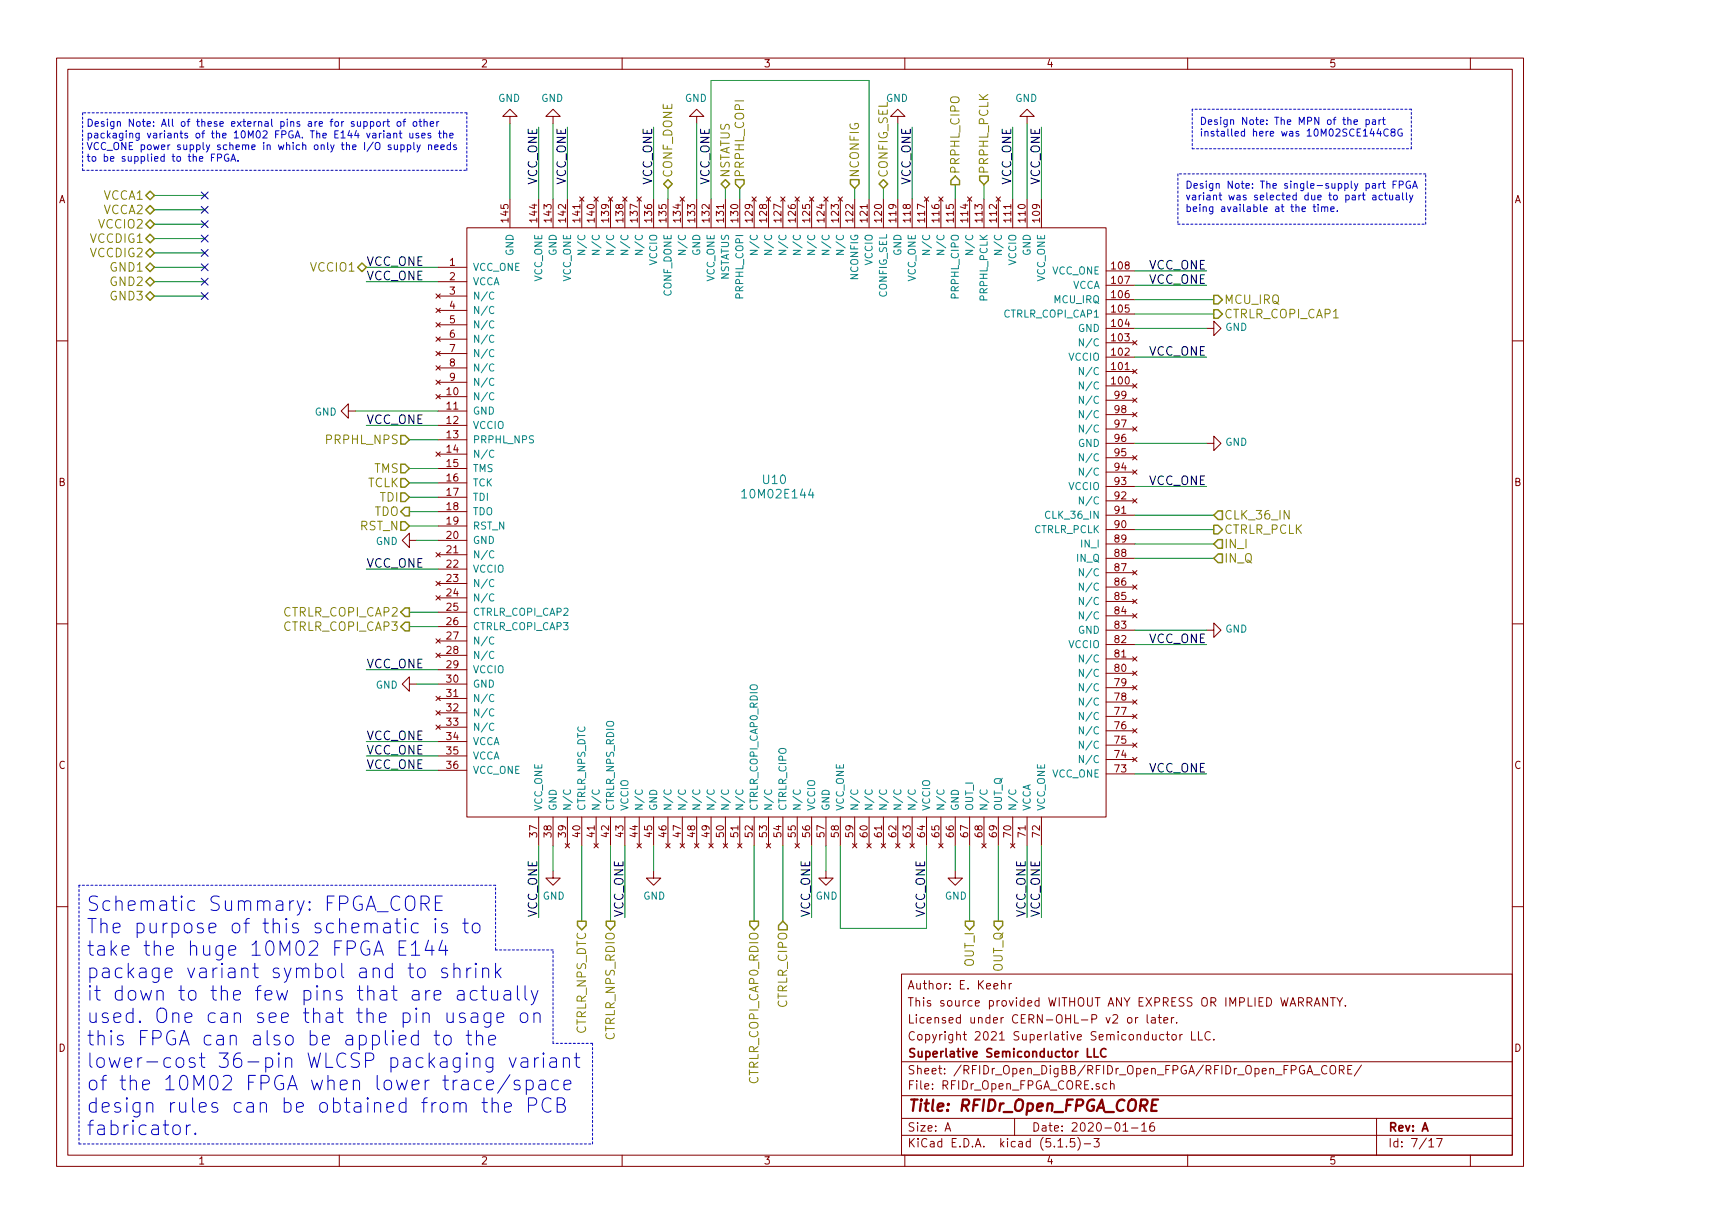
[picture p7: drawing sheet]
<svg xmlns="http://www.w3.org/2000/svg" width="297mm" height="210mm" viewBox="0 0 297 210" stroke-linecap="round" stroke-linejoin="round" font-family="sans-serif">
<defs><g id="words">
<g font-size="3.4" fill="#0000c2">
<text x="14.8" y="156.6">Schematic Summary: FPGA_CORE</text>
<text x="14.8" y="160.5">The purpose of this schematic is to</text>
<text x="14.8" y="164.4">take the huge 10M02 FPGA E144</text>
<text x="14.8" y="168.2">package variant symbol and to shrink</text>
<text x="14.8" y="172.1">it down to the few pins that are actually</text>
<text x="14.8" y="175.9">used. One can see that the pin usage on</text>
<text x="14.8" y="179.8">this FPGA can also be applied to the</text>
<text x="14.8" y="183.6">lower-cost 36-pin WLCSP packaging variant</text>
<text x="14.8" y="187.5">of the 10M02 FPGA when lower trace/space</text>
<text x="14.8" y="191.3">design rules can be obtained from the PCB</text>
<text x="14.8" y="195.2">fabricator.</text>
</g>
<text font-size="2.7" fill="#840000" x="156" y="191.1">Title: RFIDr_Open_FPGA_CORE</text>
<g font-size="2.1" fill="#848400">
<text x="17.8" y="34.3">VCCA1</text>
<text x="115.6" y="30.6" transform="rotate(-90 115.6 30.6)">CONF_DONE</text>
<text x="125.5" y="30.6" transform="rotate(-90 125.5 30.6)">NSTATUS</text>
<text x="128" y="30.6" transform="rotate(-90 128 30.6)">PRPHL_COPI</text>
<text x="147.7" y="30.6" transform="rotate(-90 147.7 30.6)">NCONFIG</text>
<text x="152.7" y="30.6" transform="rotate(-90 152.7 30.6)">CONFIG_SEL</text>
<text x="165" y="30" transform="rotate(-90 165 30)">PRPHL_CIPO</text>
<text x="170" y="30" transform="rotate(-90 170 30)">PRPHL_PCLK</text>
<text x="15.7" y="41.8">VCCDIG1</text>
<text x="17.1" y="39.3">VCCIO2</text>
<text x="17.8" y="36.8">VCCA2</text>
<text x="15.7" y="44.2">VCCDIG2</text>
<text x="19.1" y="46.7">GND1</text>
<text x="53.6" y="46.7">VCCIO1</text>
<text x="19.1" y="51.6">GND3</text>
<text x="19.1" y="49.2">GND2</text>
<text x="210.5" y="52.3">MCU_IRQ</text>
<text x="210.5" y="54.7">CTRLR_COPI_CAP1</text>
<text x="56.3" y="76.3">PRPHL_NPS</text>
<text x="63.2" y="83.8">TCLK</text>
<text x="64.3" y="81.3">TMS</text>
<text x="64.3" y="88.7">TDO</text>
<text x="65.3" y="86.2">TDI</text>
<text x="210.5" y="89.3">CLK_36_IN</text>
<text x="61.9" y="91.2">RST_N</text>
<text x="210.5" y="91.8">CTRLR_PCLK</text>
<text x="210.5" y="94.3">IN_I</text>
<text x="210.5" y="96.7">IN_Q</text>
<text x="48.8" y="106">CTRLR_COPI_CAP2</text>
<text x="48.8" y="108.5">CTRLR_COPI_CAP3</text>
<text x="167.5" y="166.2" transform="rotate(-90 167.5 166.2)">OUT_I</text>
<text x="172.5" y="167.2" transform="rotate(-90 172.5 167.2)">OUT_Q</text>
<text x="135.4" y="173.3" transform="rotate(-90 135.4 173.3)">CTRLR_CIPO</text>
<text x="100.8" y="177.9" transform="rotate(-90 100.8 177.9)">CTRLR_NPS_DTC</text>
<text x="105.7" y="178.8" transform="rotate(-90 105.7 178.8)">CTRLR_NPS_RDIO</text>
<text x="130.5" y="186.3" transform="rotate(-90 130.5 186.3)">CTRLR_COPI_CAP0_RDIO</text>
</g>
<g font-size="2.1">
<text x="92.4" y="31.8" transform="rotate(-90 92.4 31.8)">VCC_ONE</text>
<text x="97.3" y="31.8" transform="rotate(-90 97.3 31.8)">VCC_ONE</text>
<text x="112.2" y="31.8" transform="rotate(-90 112.2 31.8)">VCC_ONE</text>
<text x="122.1" y="31.8" transform="rotate(-90 122.1 31.8)">VCC_ONE</text>
<text x="156.6" y="31.8" transform="rotate(-90 156.6 31.8)">VCC_ONE</text>
<text x="173.9" y="31.8" transform="rotate(-90 173.9 31.8)">VCC_ONE</text>
<text x="178.9" y="31.8" transform="rotate(-90 178.9 31.8)">VCC_ONE</text>
<text x="63" y="45.7">VCC_ONE</text>
<text x="197.6" y="46.3">VCC_ONE</text>
<text x="63" y="48.2">VCC_ONE</text>
<text x="197.6" y="48.8">VCC_ONE</text>
<text x="197.6" y="61.2">VCC_ONE</text>
<text x="63" y="72.9">VCC_ONE</text>
<text x="197.6" y="83.4">VCC_ONE</text>
<text x="63" y="97.6">VCC_ONE</text>
<text x="197.6" y="110.6">VCC_ONE</text>
<text x="63" y="114.9">VCC_ONE</text>
<text x="63" y="129.7">VCC_ONE</text>
<text x="63" y="127.2">VCC_ONE</text>
<text x="63" y="132.2">VCC_ONE</text>
<text x="197.6" y="132.8">VCC_ONE</text>
<text x="92.4" y="157.8" transform="rotate(-90 92.4 157.8)">VCC_ONE</text>
<text x="107.2" y="157.8" transform="rotate(-90 107.2 157.8)">VCC_ONE</text>
<text x="139.3" y="157.8" transform="rotate(-90 139.3 157.8)">VCC_ONE</text>
<text x="159.1" y="157.8" transform="rotate(-90 159.1 157.8)">VCC_ONE</text>
<text x="176.4" y="157.8" transform="rotate(-90 176.4 157.8)">VCC_ONE</text>
<text x="178.9" y="157.8" transform="rotate(-90 178.9 157.8)">VCC_ONE</text>
</g>
<g font-size="2.1" fill="#008484">
<text x="131.3" y="83.2">U10</text>
<text x="128.2" y="85.7">10M02E144</text>
</g>
<g font-size="2" fill="#840000">
<text x="156" y="173">This source provided WITHOUT ANY EXPRESS OR IMPLIED WARRANTY.</text>
<text x="156" y="170.1">Author: E. Keehr</text>
<text x="156" y="178.9">Copyright 2021 Superlative Semiconductor LLC.</text>
<text x="156" y="176">Licensed under CERN-OHL-P v2 or later.</text>
<text x="156" y="184.7">Sheet: /RFIDr_Open_DigBB/RFIDr_Open_FPGA/RFIDr_Open_FPGA_CORE/</text>
<text x="156" y="181.8">Superlative Semiconductor LLC</text>
<text x="156" y="187.3">File: RFIDr_Open_FPGA_CORE.sch</text>
<text x="156" y="197.3">KiCad E.D.A. kicad (5.1.5)-3</text>
<text x="156" y="194.5">Size: A</text>
<text x="177.4" y="194.5">Date: 2020-01-16</text>
<text x="238.7" y="194.5">Rev: A</text>
<text x="238.7" y="197.3">Id: 7/17</text>
</g>
<g font-size="1.8" fill="#840000">
<text x="34" y="11.6">1</text>
<text x="82.7" y="11.6">2</text>
<text x="131.3" y="11.6">3</text>
<text x="179.9" y="11.6">4</text>
<text x="228.6" y="11.6">5</text>
<text x="10.1" y="34.9">A</text>
<text x="260.5" y="34.9">A</text>
<text x="10.1" y="83.5">B</text>
<text x="260.5" y="83.5">B</text>
<text x="10.1" y="132.2">C</text>
<text x="260.5" y="132.2">C</text>
<text x="10.1" y="180.8">D</text>
<text x="260.5" y="180.8">D</text>
<text x="34" y="200.2">1</text>
<text x="82.7" y="200.2">2</text>
<text x="131.3" y="200.2">3</text>
<text x="179.9" y="200.2">4</text>
<text x="228.6" y="200.2">5</text>
</g>
<g font-size="1.7" fill="#008484">
<text x="85.7" y="17.5">GND</text>
<text x="93.1" y="17.5">GND</text>
<text x="117.8" y="17.5">GND</text>
<text x="152.4" y="17.5">GND</text>
<text x="174.6" y="17.5">GND</text>
<text x="81.3" y="46.6">VCC_ONE</text>
<text x="88.3" y="44" transform="rotate(-90 88.3 44)">GND</text>
<text x="95.7" y="44" transform="rotate(-90 95.7 44)">GND</text>
<text x="100.7" y="43.1" transform="rotate(-90 100.7 43.1)">N/C</text>
<text x="103.2" y="43.1" transform="rotate(-90 103.2 43.1)">N/C</text>
<text x="105.6" y="43.1" transform="rotate(-90 105.6 43.1)">N/C</text>
<text x="108.1" y="43.1" transform="rotate(-90 108.1 43.1)">N/C</text>
<text x="110.6" y="43.1" transform="rotate(-90 110.6 43.1)">N/C</text>
<text x="113" y="45.6" transform="rotate(-90 113 45.6)">VCCIO</text>
<text x="118" y="43.1" transform="rotate(-90 118 43.1)">N/C</text>
<text x="120.4" y="44" transform="rotate(-90 120.4 44)">GND</text>
<text x="130.3" y="43.1" transform="rotate(-90 130.3 43.1)">N/C</text>
<text x="132.8" y="43.1" transform="rotate(-90 132.8 43.1)">N/C</text>
<text x="135.3" y="43.1" transform="rotate(-90 135.3 43.1)">N/C</text>
<text x="137.7" y="43.1" transform="rotate(-90 137.7 43.1)">N/C</text>
<text x="140.2" y="43.1" transform="rotate(-90 140.2 43.1)">N/C</text>
<text x="142.7" y="43.1" transform="rotate(-90 142.7 43.1)">N/C</text>
<text x="145.2" y="43.1" transform="rotate(-90 145.2 43.1)">N/C</text>
<text x="150.1" y="45.6" transform="rotate(-90 150.1 45.6)">VCCIO</text>
<text x="155" y="44" transform="rotate(-90 155 44)">GND</text>
<text x="160" y="43.1" transform="rotate(-90 160 43.1)">N/C</text>
<text x="162.4" y="43.1" transform="rotate(-90 162.4 43.1)">N/C</text>
<text x="167.4" y="43.1" transform="rotate(-90 167.4 43.1)">N/C</text>
<text x="172.3" y="43.1" transform="rotate(-90 172.3 43.1)">N/C</text>
<text x="174.8" y="45.6" transform="rotate(-90 174.8 45.6)">VCCIO</text>
<text x="177.3" y="44" transform="rotate(-90 177.3 44)">GND</text>
<text x="180.9" y="47.2">VCC_ONE</text>
<text x="81.3" y="49">VCCA</text>
<text x="81.3" y="51.5">N/C</text>
<text x="81.3" y="54">N/C</text>
<text x="93.3" y="48.5" transform="rotate(-90 93.3 48.5)">VCC_ONE</text>
<text x="98.2" y="48.5" transform="rotate(-90 98.2 48.5)">VCC_ONE</text>
<text x="115.5" y="50.9" transform="rotate(-90 115.5 50.9)">CONF_DONE</text>
<text x="122.9" y="48.5" transform="rotate(-90 122.9 48.5)">VCC_ONE</text>
<text x="125.4" y="48.3" transform="rotate(-90 125.4 48.3)">NSTATUS</text>
<text x="127.9" y="51.1" transform="rotate(-90 127.9 51.1)">PRPHL_COPI</text>
<text x="147.6" y="48.1" transform="rotate(-90 147.6 48.1)">NCONFIG</text>
<text x="152.6" y="51.1" transform="rotate(-90 152.6 51.1)">CONFIG_SEL</text>
<text x="157.5" y="48.5" transform="rotate(-90 157.5 48.5)">VCC_ONE</text>
<text x="164.9" y="51.1" transform="rotate(-90 164.9 51.1)">PRPHL_CIPO</text>
<text x="169.9" y="51.6" transform="rotate(-90 169.9 51.6)">PRPHL_PCLK</text>
<text x="179.7" y="48.5" transform="rotate(-90 179.7 48.5)">VCC_ONE</text>
<text x="181.3" y="52.1">MCU_IRQ</text>
<text x="184.4" y="49.7">VCCA</text>
<text x="81.3" y="56.5">N/C</text>
<text x="81.3" y="58.9">N/C</text>
<text x="172.7" y="54.6">CTRLR_COPI_CAP1</text>
<text x="185.4" y="57.1">GND</text>
<text x="186.3" y="59.5">N/C</text>
<text x="210.7" y="56.9">GND</text>
<text x="81.3" y="61.4">N/C</text>
<text x="81.3" y="63.9">N/C</text>
<text x="183.8" y="62">VCCIO</text>
<text x="186.3" y="64.5">N/C</text>
<text x="54.1" y="71.5">GND</text>
<text x="81.3" y="68.8">N/C</text>
<text x="81.3" y="71.3">GND</text>
<text x="81.3" y="66.3">N/C</text>
<text x="186.3" y="67">N/C</text>
<text x="186.3" y="71.9">N/C</text>
<text x="186.3" y="69.4">N/C</text>
<text x="81.3" y="73.8">VCCIO</text>
<text x="81.3" y="76.2">PRPHL_NPS</text>
<text x="185.4" y="76.8">GND</text>
<text x="186.3" y="74.4">N/C</text>
<text x="210.7" y="76.6">GND</text>
<text x="81.3" y="78.7">N/C</text>
<text x="81.3" y="81.2">TMS</text>
<text x="81.3" y="83.6">TCK</text>
<text x="186.3" y="81.8">N/C</text>
<text x="186.3" y="79.3">N/C</text>
<text x="81.3" y="86.1">TDI</text>
<text x="81.3" y="88.6">TDO</text>
<text x="180.2" y="89.2">CLK_36_IN</text>
<text x="183.8" y="84.3">VCCIO</text>
<text x="186.3" y="86.7">N/C</text>
<text x="64.6" y="93.7">GND</text>
<text x="81.3" y="91">RST_N</text>
<text x="81.3" y="93.5">GND</text>
<text x="81.3" y="96">N/C</text>
<text x="177.8" y="91.7">CTRLR_PCLK</text>
<text x="186.1" y="94.1">IN_I</text>
<text x="81.3" y="98.5">VCCIO</text>
<text x="81.3" y="100.9">N/C</text>
<text x="185.2" y="96.6">IN_Q</text>
<text x="186.3" y="101.5">N/C</text>
<text x="186.3" y="99.1">N/C</text>
<text x="81.3" y="103.4">N/C</text>
<text x="81.3" y="105.9">CTRLR_COPI_CAP2</text>
<text x="186.3" y="106.5">N/C</text>
<text x="186.3" y="104">N/C</text>
<text x="81.3" y="108.3">CTRLR_COPI_CAP3</text>
<text x="81.3" y="110.8">N/C</text>
<text x="81.3" y="113.3">N/C</text>
<text x="183.8" y="111.4">VCCIO</text>
<text x="185.4" y="109">GND</text>
<text x="186.3" y="113.9">N/C</text>
<text x="210.7" y="108.8">GND</text>
<text x="64.6" y="118.4">GND</text>
<text x="81.3" y="115.8">VCCIO</text>
<text x="81.3" y="118.2">GND</text>
<text x="186.3" y="118.8">N/C</text>
<text x="186.3" y="116.4">N/C</text>
<text x="81.3" y="120.7">N/C</text>
<text x="81.3" y="123.2">N/C</text>
<text x="81.3" y="125.6">N/C</text>
<text x="186.3" y="123.8">N/C</text>
<text x="186.3" y="121.3">N/C</text>
<text x="81.3" y="128.1">VCCA</text>
<text x="81.3" y="130.6">VCCA</text>
<text x="186.3" y="131.2">N/C</text>
<text x="186.3" y="128.7">N/C</text>
<text x="186.3" y="126.3">N/C</text>
<text x="81.3" y="133">VCC_ONE</text>
<text x="180.9" y="133.7">VCC_ONE</text>
<text x="93.3" y="139.5" transform="rotate(-90 93.3 139.5)">VCC_ONE</text>
<text x="95.7" y="139.5" transform="rotate(-90 95.7 139.5)">GND</text>
<text x="98.2" y="139.5" transform="rotate(-90 98.2 139.5)">N/C</text>
<text x="100.7" y="139.5" transform="rotate(-90 100.7 139.5)">CTRLR_NPS_DTC</text>
<text x="103.2" y="139.5" transform="rotate(-90 103.2 139.5)">N/C</text>
<text x="105.6" y="139.5" transform="rotate(-90 105.6 139.5)">CTRLR_NPS_RDIO</text>
<text x="108.1" y="139.5" transform="rotate(-90 108.1 139.5)">VCCIO</text>
<text x="110.6" y="139.5" transform="rotate(-90 110.6 139.5)">N/C</text>
<text x="113" y="139.5" transform="rotate(-90 113 139.5)">GND</text>
<text x="115.5" y="139.5" transform="rotate(-90 115.5 139.5)">N/C</text>
<text x="118" y="139.5" transform="rotate(-90 118 139.5)">N/C</text>
<text x="120.4" y="139.5" transform="rotate(-90 120.4 139.5)">N/C</text>
<text x="122.9" y="139.5" transform="rotate(-90 122.9 139.5)">N/C</text>
<text x="125.4" y="139.5" transform="rotate(-90 125.4 139.5)">N/C</text>
<text x="127.9" y="139.5" transform="rotate(-90 127.9 139.5)">N/C</text>
<text x="130.3" y="139.5" transform="rotate(-90 130.3 139.5)">CTRLR_COPI_CAP0_RDIO</text>
<text x="132.8" y="139.5" transform="rotate(-90 132.8 139.5)">N/C</text>
<text x="135.3" y="139.5" transform="rotate(-90 135.3 139.5)">CTRLR_CIPO</text>
<text x="137.7" y="139.5" transform="rotate(-90 137.7 139.5)">N/C</text>
<text x="140.2" y="139.5" transform="rotate(-90 140.2 139.5)">VCCIO</text>
<text x="142.7" y="139.5" transform="rotate(-90 142.7 139.5)">GND</text>
<text x="145.2" y="139.5" transform="rotate(-90 145.2 139.5)">VCC_ONE</text>
<text x="147.6" y="139.5" transform="rotate(-90 147.6 139.5)">N/C</text>
<text x="150.1" y="139.5" transform="rotate(-90 150.1 139.5)">N/C</text>
<text x="152.6" y="139.5" transform="rotate(-90 152.6 139.5)">N/C</text>
<text x="155" y="139.5" transform="rotate(-90 155 139.5)">N/C</text>
<text x="157.5" y="139.5" transform="rotate(-90 157.5 139.5)">N/C</text>
<text x="160" y="139.5" transform="rotate(-90 160 139.5)">VCCIO</text>
<text x="162.4" y="139.5" transform="rotate(-90 162.4 139.5)">N/C</text>
<text x="164.9" y="139.5" transform="rotate(-90 164.9 139.5)">GND</text>
<text x="167.4" y="139.5" transform="rotate(-90 167.4 139.5)">OUT_I</text>
<text x="169.9" y="139.5" transform="rotate(-90 169.9 139.5)">N/C</text>
<text x="172.3" y="139.5" transform="rotate(-90 172.3 139.5)">OUT_Q</text>
<text x="174.8" y="139.5" transform="rotate(-90 174.8 139.5)">N/C</text>
<text x="177.3" y="139.5" transform="rotate(-90 177.3 139.5)">VCCA</text>
<text x="179.7" y="139.5" transform="rotate(-90 179.7 139.5)">VCC_ONE</text>
<text x="93.3" y="154.7">GND</text>
<text x="110.6" y="154.7">GND</text>
<text x="140.3" y="154.7">GND</text>
<text x="162.5" y="154.7">GND</text>
</g>
<g font-size="1.7" fill="#0000c2">
<text x="14.8" y="21.8">Design Note: All of these external pins are for support of other</text>
<text x="14.8" y="23.8">packaging variants of the 10M02 FPGA. The E144 variant uses the</text>
<text x="206.3" y="21.5">Design Note: The MPN of the part</text>
<text x="206.3" y="23.5">installed here was 10M02SCE144C8G</text>
<text x="14.8" y="25.8">VCC_ONE power supply scheme in which only the I/O supply needs</text>
<text x="14.8" y="27.8">to be supplied to the FPGA.</text>
<text x="203.8" y="32.4">Design Note: The single-supply part FPGA</text>
<text x="203.8" y="34.4">variant was selected due to part actually</text>
<text x="203.8" y="36.4">being available at the time.</text>
</g>
<g font-size="1.7" fill="#840000">
<text x="87.5" y="38.1" transform="rotate(-90 87.5 38.1)">145</text>
<text x="92.4" y="38.1" transform="rotate(-90 92.4 38.1)">144</text>
<text x="94.9" y="38.1" transform="rotate(-90 94.9 38.1)">143</text>
<text x="97.3" y="38.1" transform="rotate(-90 97.3 38.1)">142</text>
<text x="99.8" y="38.1" transform="rotate(-90 99.8 38.1)">141</text>
<text x="102.3" y="38.1" transform="rotate(-90 102.3 38.1)">140</text>
<text x="104.8" y="38.1" transform="rotate(-90 104.8 38.1)">139</text>
<text x="107.2" y="38.1" transform="rotate(-90 107.2 38.1)">138</text>
<text x="109.7" y="38.1" transform="rotate(-90 109.7 38.1)">137</text>
<text x="112.2" y="38.1" transform="rotate(-90 112.2 38.1)">136</text>
<text x="114.6" y="38.1" transform="rotate(-90 114.6 38.1)">135</text>
<text x="117.1" y="38.1" transform="rotate(-90 117.1 38.1)">134</text>
<text x="119.6" y="38.1" transform="rotate(-90 119.6 38.1)">133</text>
<text x="122.1" y="38.1" transform="rotate(-90 122.1 38.1)">132</text>
<text x="124.5" y="38.1" transform="rotate(-90 124.5 38.1)">131</text>
<text x="127" y="38.1" transform="rotate(-90 127 38.1)">130</text>
<text x="129.5" y="38.1" transform="rotate(-90 129.5 38.1)">129</text>
<text x="131.9" y="38.1" transform="rotate(-90 131.9 38.1)">128</text>
<text x="134.4" y="38.1" transform="rotate(-90 134.4 38.1)">127</text>
<text x="136.9" y="38.1" transform="rotate(-90 136.9 38.1)">126</text>
<text x="139.3" y="38.1" transform="rotate(-90 139.3 38.1)">125</text>
<text x="141.8" y="38.1" transform="rotate(-90 141.8 38.1)">124</text>
<text x="144.3" y="38.1" transform="rotate(-90 144.3 38.1)">123</text>
<text x="146.8" y="38.1" transform="rotate(-90 146.8 38.1)">122</text>
<text x="149.2" y="38.1" transform="rotate(-90 149.2 38.1)">121</text>
<text x="151.7" y="38.1" transform="rotate(-90 151.7 38.1)">120</text>
<text x="154.2" y="38.1" transform="rotate(-90 154.2 38.1)">119</text>
<text x="156.6" y="38.1" transform="rotate(-90 156.6 38.1)">118</text>
<text x="159.1" y="38.1" transform="rotate(-90 159.1 38.1)">117</text>
<text x="161.6" y="38.1" transform="rotate(-90 161.6 38.1)">116</text>
<text x="164.1" y="38.1" transform="rotate(-90 164.1 38.1)">115</text>
<text x="166.5" y="38.1" transform="rotate(-90 166.5 38.1)">114</text>
<text x="169" y="38.1" transform="rotate(-90 169 38.1)">113</text>
<text x="171.5" y="38.1" transform="rotate(-90 171.5 38.1)">112</text>
<text x="173.9" y="38.1" transform="rotate(-90 173.9 38.1)">111</text>
<text x="176.4" y="38.1" transform="rotate(-90 176.4 38.1)">110</text>
<text x="178.9" y="38.1" transform="rotate(-90 178.9 38.1)">109</text>
<text x="77.4" y="45.7">1</text>
<text x="191.3" y="46.3">108</text>
<text x="77.4" y="48.2">2</text>
<text x="77.4" y="50.7">3</text>
<text x="77.4" y="53.1">4</text>
<text x="191.3" y="53.7">105</text>
<text x="191.3" y="51.3">106</text>
<text x="191.3" y="48.8">107</text>
<text x="77.4" y="55.6">5</text>
<text x="77.4" y="58.1">6</text>
<text x="191.3" y="58.7">103</text>
<text x="191.3" y="56.2">104</text>
<text x="77.4" y="60.5">7</text>
<text x="77.4" y="63">8</text>
<text x="77.4" y="65.5">9</text>
<text x="191.3" y="63.6">101</text>
<text x="191.3" y="61.2">102</text>
<text x="76.9" y="67.9">10</text>
<text x="76.9" y="70.4">11</text>
<text x="191.3" y="66.1">100</text>
<text x="191.8" y="71">98</text>
<text x="191.8" y="68.6">99</text>
<text x="76.9" y="72.9">12</text>
<text x="76.9" y="75.4">13</text>
<text x="76.9" y="77.8">14</text>
<text x="191.8" y="76">96</text>
<text x="191.8" y="73.5">97</text>
<text x="76.9" y="80.3">15</text>
<text x="76.9" y="82.8">16</text>
<text x="191.8" y="83.4">93</text>
<text x="191.8" y="80.9">94</text>
<text x="191.8" y="78.4">95</text>
<text x="76.9" y="85.2">17</text>
<text x="76.9" y="87.7">18</text>
<text x="191.8" y="88.3">91</text>
<text x="191.8" y="85.9">92</text>
<text x="76.9" y="90.2">19</text>
<text x="76.9" y="92.7">20</text>
<text x="76.9" y="95.1">21</text>
<text x="191.8" y="95.7">88</text>
<text x="191.8" y="93.3">89</text>
<text x="191.8" y="90.8">90</text>
<text x="76.9" y="97.6">22</text>
<text x="76.9" y="100.1">23</text>
<text x="191.8" y="100.7">86</text>
<text x="191.8" y="98.2">87</text>
<text x="76.9" y="102.5">24</text>
<text x="76.9" y="105">25</text>
<text x="76.9" y="107.5">26</text>
<text x="191.8" y="105.6">84</text>
<text x="191.8" y="103.2">85</text>
<text x="76.9" y="109.9">27</text>
<text x="76.9" y="112.4">28</text>
<text x="191.8" y="113">81</text>
<text x="191.8" y="110.6">82</text>
<text x="191.8" y="108.1">83</text>
<text x="76.9" y="114.9">29</text>
<text x="76.9" y="117.4">30</text>
<text x="76.9" y="119.8">31</text>
<text x="191.8" y="118">79</text>
<text x="191.8" y="115.5">80</text>
<text x="76.9" y="122.3">32</text>
<text x="76.9" y="124.8">33</text>
<text x="191.8" y="125.4">76</text>
<text x="191.8" y="122.9">77</text>
<text x="191.8" y="120.4">78</text>
<text x="76.9" y="127.2">34</text>
<text x="76.9" y="129.7">35</text>
<text x="191.8" y="130.3">74</text>
<text x="191.8" y="127.9">75</text>
<text x="76.9" y="132.2">36</text>
<text x="191.8" y="132.8">73</text>
<text x="92.4" y="143.9" transform="rotate(-90 92.4 143.9)">37</text>
<text x="94.9" y="143.9" transform="rotate(-90 94.9 143.9)">38</text>
<text x="97.3" y="143.9" transform="rotate(-90 97.3 143.9)">39</text>
<text x="99.8" y="143.9" transform="rotate(-90 99.8 143.9)">40</text>
<text x="102.3" y="143.9" transform="rotate(-90 102.3 143.9)">41</text>
<text x="104.8" y="143.9" transform="rotate(-90 104.8 143.9)">42</text>
<text x="107.2" y="143.9" transform="rotate(-90 107.2 143.9)">43</text>
<text x="109.7" y="143.9" transform="rotate(-90 109.7 143.9)">44</text>
<text x="112.2" y="143.9" transform="rotate(-90 112.2 143.9)">45</text>
<text x="114.6" y="143.9" transform="rotate(-90 114.6 143.9)">46</text>
<text x="117.1" y="143.9" transform="rotate(-90 117.1 143.9)">47</text>
<text x="119.6" y="143.9" transform="rotate(-90 119.6 143.9)">48</text>
<text x="122.1" y="143.9" transform="rotate(-90 122.1 143.9)">49</text>
<text x="124.5" y="143.9" transform="rotate(-90 124.5 143.9)">50</text>
<text x="127" y="143.9" transform="rotate(-90 127 143.9)">51</text>
<text x="129.5" y="143.9" transform="rotate(-90 129.5 143.9)">52</text>
<text x="131.9" y="143.9" transform="rotate(-90 131.9 143.9)">53</text>
<text x="134.4" y="143.9" transform="rotate(-90 134.4 143.9)">54</text>
<text x="136.9" y="143.9" transform="rotate(-90 136.9 143.9)">55</text>
<text x="139.3" y="143.9" transform="rotate(-90 139.3 143.9)">56</text>
<text x="141.8" y="143.9" transform="rotate(-90 141.8 143.9)">57</text>
<text x="144.3" y="143.9" transform="rotate(-90 144.3 143.9)">58</text>
<text x="146.8" y="143.9" transform="rotate(-90 146.8 143.9)">59</text>
<text x="149.2" y="143.9" transform="rotate(-90 149.2 143.9)">60</text>
<text x="151.7" y="143.9" transform="rotate(-90 151.7 143.9)">61</text>
<text x="154.2" y="143.9" transform="rotate(-90 154.2 143.9)">62</text>
<text x="156.6" y="143.9" transform="rotate(-90 156.6 143.9)">63</text>
<text x="159.1" y="143.9" transform="rotate(-90 159.1 143.9)">64</text>
<text x="161.6" y="143.9" transform="rotate(-90 161.6 143.9)">65</text>
<text x="164.1" y="143.9" transform="rotate(-90 164.1 143.9)">66</text>
<text x="166.5" y="143.9" transform="rotate(-90 166.5 143.9)">67</text>
<text x="169" y="143.9" transform="rotate(-90 169 143.9)">68</text>
<text x="171.5" y="143.9" transform="rotate(-90 171.5 143.9)">69</text>
<text x="173.9" y="143.9" transform="rotate(-90 173.9 143.9)">70</text>
<text x="176.4" y="143.9" transform="rotate(-90 176.4 143.9)">71</text>
<text x="178.9" y="143.9" transform="rotate(-90 178.9 143.9)">72</text>
</g>
</g></defs>
<g fill="none" stroke="#840000" stroke-width=".17">
<path d="M9.7 10h252.3v190.5h-252.3zM11.7 11.9h248.4v186.7h-248.4zM58.4 10v1.9M107 10v1.9M155.6 10v1.9M204.3 10v1.9M252.9 10v1.9M80.3 39.2h109.9v101.3h-109.9zM87.7 20h1.2l-1.2-1.2-1.2 1.2h1.2v1.2M87.7 34.2v5M92.7 34.2v5M95.1 20h1.3l-1.3-1.2-1.2 1.2h1.2v1.2"/>
<path d="M95.1 34.2v5M97.6 34.2v5M99.7 33.8l.7 .8M100.1 34.2v5M100.4 33.8l-.7 .8M102.2 33.8l.7 .8M102.5 34.2v5M102.9 33.8l-.7 .8M104.6 33.8l.8 .8M105 34.2v5M105.4 33.8l-.8 .8M107.1 33.8l.7 .8"/>
<path d="M107.5 34.2v5M107.8 33.8l-.7 .8M109.6 33.8l.7 .8M109.9 34.2v5M110.3 33.8l-.7 .8M112.4 34.2v5M114.9 34.2v5M117 33.8l.7 .8M117.4 34.2v5M117.7 33.8l-.7 .8M119.8 20h1.3l-1.3-1.2-1.2 1.2h1.2v1.2M119.8 34.2v5"/>
<path d="M122.3 34.2v5M124.8 34.2v5M127.2 34.2v5M129.3 33.8l.8 .8M129.7 34.2v5M130.1 33.8l-.8 .8M131.8 33.8l.8 .8M132.2 34.2v5M132.6 33.8l-.8 .8M134.3 33.8l.7 .8M134.7 34.2v5M135 33.8l-.7 .8"/>
<path d="M136.8 33.8l.7 .8M137.1 34.2v5M137.5 33.8l-.7 .8M139.2 33.8l.8 .8M139.6 34.2v5M140 33.8l-.8 .8M141.7 33.8l.7 .8M142.1 34.2v5M142.4 33.8l-.7 .8M144.2 33.8l.7 .8M144.5 34.2v5M144.9 33.8l-.7 .8"/>
<path d="M147 34.2v5M149.5 34.2v5M151.9 34.2v5M154.4 20h1.3l-1.3-1.2-1.2 1.2h1.2v1.2M154.4 34.2v5M156.9 34.2v5M159 33.8l.7 .8M159.4 34.2v5M159.7 33.8l-.7 .8M161.5 33.8l.7 .8M161.8 34.2v5M162.2 33.8l-.7 .8"/>
<path d="M164.3 34.2v5M166.4 33.8l.7 .8M166.8 34.2v5M167.1 33.8l-.7 .8M169.2 34.2v5M171.3 33.8l.8 .8M171.7 34.2v5M172.1 33.8l-.8 .8M174.2 34.2v5M176.7 20h1.2l-1.2-1.2-1.3 1.2h1.3v1.2M176.7 34.2v5M179.1 34.2v5"/>
<path d="M9.7 58.6h2M75 50.5l.7 .8M75 53l.7 .7M75 55.5l.7 .7M75 57.9l.7 .8M75.4 46h4.9M75.4 48.4h4.9M75.4 50.9h4.9M75.4 53.4h4.9M75.4 55.8h4.9M75.4 58.3h4.9M75.7 50.5l-.7 .8"/>
<path d="M75.7 53l-.7 .7M75.7 55.5l-.7 .7M75.7 57.9l-.7 .8M190.2 58.9h5M190.2 56.5h5M190.2 54h5M190.2 51.5h5M190.2 49h5M190.2 46.6h5M194.8 58.6l.8 .7M195.6 58.6l-.8 .7M207.5 56.5h1.3v-1.3l1.2 1.3-1.2 1.2v-1.2"/>
<path d="M260.1 58.6h1.9M59.9 70.7v-1.3l-1.2 1.3 1.2 1.2v-1.2h1.2M75 67.8l.7 .8M75 77.7l.7 .7M75 60.4l.7 .8M75 62.9l.7 .7M75 65.4l.7 .7M75.4 68.2h4.9M75.4 70.7h4.9M75.4 73.1h4.9M75.4 75.6h4.9M75.4 78.1h4.9"/>
<path d="M75.4 60.8h4.9M75.4 63.3h4.9M75.4 65.7h4.9M75.7 67.8l-.7 .8M75.7 77.7l-.7 .7M75.7 60.4l-.7 .8M75.7 62.9l-.7 .7M75.7 65.4l-.7 .7M190.2 66.3h5M190.2 63.9h5M190.2 61.4h5M190.2 78.7h5"/>
<path d="M190.2 76.2h5M190.2 73.8h5M190.2 71.3h5M190.2 68.8h5M194.8 66l.8 .7M194.8 63.5l.8 .7M194.8 78.3l.8 .8M194.8 73.4l.8 .7M194.8 70.9l.8 .8M194.8 68.4l.8 .8M195.6 66l-.8 .7M195.6 63.5l-.8 .7"/>
<path d="M195.6 78.3l-.8 .8M195.6 73.4l-.8 .7M195.6 70.9l-.8 .8M195.6 68.4l-.8 .8M207.5 76.2h1.3v-1.2l1.2 1.2-1.2 1.3v-1.3M70.4 92.9v-1.2l-1.2 1.2 1.2 1.2v-1.2h1.2M75 95l.7 .7M75 99.9l.7 .8M75.4 80.5h4.9M75.4 83h4.9M75.4 85.5h4.9M75.4 88h4.9"/>
<path d="M75.4 90.4h4.9M75.4 92.9h4.9M75.4 95.4h4.9M75.4 97.8h4.9M75.7 95l-.7 .7M75.7 99.9l-.7 .8M190.2 98.5h5M190.2 96h5M190.2 93.5h5M190.2 91h5M190.2 88.6h5M190.2 86.1h5"/>
<path d="M190.2 83.6h5M190.2 81.2h5M194.8 98.1l.8 .7M194.8 85.7l.8 .8M194.8 80.8l.8 .7M195.6 98.1l-.8 .7M195.6 85.7l-.8 .8M195.6 80.8l-.8 .7M9.7 107.3h2M70.4 117.6v-1.2l-1.2 1.2 1.2 1.2v-1.2h1.2M75 102.4l.7 .8M75 109.8l.7 .8"/>
<path d="M75 112.3l.7 .7M75 119.7l.7 .7M75.4 100.3h4.9M75.4 102.8h4.9M75.4 105.3h4.9M75.4 107.7h4.9M75.4 110.2h4.9M75.4 112.7h4.9M75.4 115.1h4.9M75.4 117.6h4.9M75.7 102.4l-.7 .8M75.7 109.8l-.7 .8"/>
<path d="M75.7 112.3l-.7 .7M75.7 119.7l-.7 .7M190.2 118.2h5M190.2 115.8h5M190.2 113.3h5M190.2 110.8h5M190.2 108.3h5M190.2 105.9h5M190.2 103.4h5M190.2 100.9h5M194.8 117.9l.8 .7M194.8 115.4l.8 .7"/>
<path d="M194.8 112.9l.8 .8M194.8 105.5l.8 .7M194.8 103l.8 .8M194.8 100.6l.8 .7M195.6 117.9l-.8 .7M195.6 115.4l-.8 .7M195.6 112.9l-.8 .8M195.6 105.5l-.8 .7M195.6 103l-.8 .8M195.6 100.6l-.8 .7M207.5 108.3h1.3v-1.2l1.2 1.2-1.2 1.3v-1.3M260.1 107.3h1.9"/>
<path d="M75 122.2l.7 .7M75 124.6l.7 .8M75.4 120.1h4.9M75.4 122.5h4.9M75.4 125h4.9M75.4 127.5h4.9M75.4 130h4.9M75.4 132.4h4.9M75.7 122.2l-.7 .7M75.7 124.6l-.7 .8M190.2 133h5M190.2 130.6h5"/>
<path d="M190.2 128.1h5M190.2 125.6h5M190.2 123.2h5M190.2 120.7h5M194.8 130.2l.8 .7M194.8 127.7l.8 .8M194.8 125.3l.8 .7M194.8 122.8l.8 .7M194.8 120.3l.8 .8M195.6 130.2l-.8 .7M195.6 127.7l-.8 .8M195.6 125.3l-.8 .7"/>
<path d="M195.6 122.8l-.8 .7M195.6 120.3l-.8 .8M9.7 155.9h2M92.7 140.5v4.9M95.1 149.7v1.3h1.3l-1.3 1.2-1.2-1.2h1.2M95.1 140.5v4.9M97.2 145l.8 .8M97.6 140.5v4.9M98 145l-.8 .8M100.1 140.5v4.9M102.2 145l.7 .8M102.5 140.5v4.9"/>
<path d="M102.9 145l-.7 .8M105 140.5v4.9M107.5 140.5v4.9M109.6 145l.7 .8M109.9 140.5v4.9M110.3 145l-.7 .8M112.4 149.7v1.3h1.3l-1.3 1.2-1.2-1.2h1.2M112.4 140.5v4.9M114.5 145l.8 .8M114.9 140.5v4.9M115.3 145l-.8 .8M117 145l.7 .8"/>
<path d="M117.4 140.5v4.9M117.7 145l-.7 .8M119.5 145l.7 .8M119.8 140.5v4.9M120.2 145l-.7 .8M121.9 145l.8 .8M122.3 140.5v4.9M122.7 145l-.8 .8M124.4 145l.7 .8M124.8 140.5v4.9M125.1 145l-.7 .8M126.9 145l.7 .8"/>
<path d="M127.2 140.5v4.9M127.6 145l-.7 .8M129.7 140.5v4.9M131.8 145l.8 .8M132.2 140.5v4.9M132.6 145l-.8 .8M134.7 140.5v4.9M136.8 145l.7 .8M137.1 140.5v4.9M137.5 145l-.7 .8M139.6 140.5v4.9M142.1 149.7v1.3h1.2l-1.2 1.2-1.3-1.2h1.3"/>
<path d="M142.1 140.5v4.9M144.5 140.5v4.9M146.6 145l.8 .8M147 140.5v4.9M147.4 145l-.8 .8M149.1 145l.7 .8M149.5 140.5v4.9M149.8 145l-.7 .8M151.6 145l.7 .8M151.9 140.5v4.9M152.3 145l-.7 .8M154 145l.8 .8"/>
<path d="M154.4 140.5v4.9M154.8 145l-.8 .8M156.5 145l.8 .8M156.9 140.5v4.9M157.3 145l-.8 .8M159.4 140.5v4.9M161.5 145l.7 .8M161.8 140.5v4.9M162.2 145l-.7 .8M164.3 149.7v1.3h1.2l-1.2 1.2-1.2-1.2h1.2M164.3 140.5v4.9M166.8 140.5v4.9"/>
<path d="M168.9 145l.7 .8M169.2 140.5v4.9M169.6 145l-.7 .8M171.7 140.5v4.9M173.8 145l.8 .8M174.2 140.5v4.9M174.6 145l-.8 .8M176.7 140.5v4.9M179.1 140.5v4.9M260.1 155.9h1.9M155.1 167.5h105v31.1h-105zM172.3 169.2l.2-.1h.3l.1 .9"/>
<path d="M172.3 168.6v1.4M173.6 169.1v.9M174 169.1l-.4 .1v.1M194 175l.4-.1 .3 .3v.4l-.3 .3-.4-.1-.1-.2zM195.3 174.9v1M195.7 174.9l-.4 .3M197.3 174.4v1.3l.2 .2M198.1 175h.5l.1 .9M198.7 175.3h-.5l-.2 .2 .2 .4 .5-.1M199.2 174.9h.6M199.4 174.4v1.3l.4 .2M200.2 177.9l-.4-.1-.3 .3v.6l.3 .1 .4-.1"/>
<path d="M200.2 175.4l.7-.1-.1-.3-.4-.1-.2 .2v.7h.6M200.6 177.8h.5M200.8 177.3v1.3l.3 .2M201.5 174.9v1M201.6 178l.2-.2 .4 .2v.7l-.2 .1-.4-.1zM201.9 174.9l-.4 .3M202.4 175.8v.1M202.9 177.8v1M203.4 177.8l-.5 .3M204.9 177.3v1.5h.8M206.1 177.3v1.5h.7M208.2 177.5a.68 .68 0 0 0-.9 .2 .68 .68 0 0 0 .1 .9 .53 .53 0 0 0 .8 .1"/>
<path d="M208.8 178.7v.1M224.8 172.3l.7-.1 .1-.2v-.3l-.2-.2h-.6v1.5M225.2 172.3l.4 .7M226.1 173l.4-1.5 .5 1.5M226.2 172.6h.7M228.3 171.5v1.5l-.8-1.5v1.5M228.8 171.5h.9M229.3 171.5v1.5M229.9 171.5l.5 .8 .5-.8M230.4 172.3v.7M231.4 172.8v.2M58.4 198.6v1.9"/>
<path d="M107 198.6v1.9M155.1 195.2h105M155.1 192.3h105M155.1 188.4h105M155.1 182.5h105M155.6 198.6v1.9M162.5 194.5l.5-1.5 .5 1.5M162.7 194h.7M174.5 192.3v2.9M182 197.2h.8M183.4 197.1v.1M184.8 195.7h-.7v.7l.2-.1h.5l.1 .3-.1 .5-.2 .1-.5-.1"/>
<path d="M185.4 195.5a1.66 1.66 0 0 1 0 2.3M186.5 196.6h1.1M188.2 195.7h.9l-.5 .6 .4 .1v.7l-.2 .1-.6-.1M190.4 186.4l-.4-.1-.3 .3v.5l.3 .2 .4-.1M191 186.4l.2-.1 .4 .1v.9M191 185.8v1.5M193.2 194.5h.8M194.6 193.9h1.1M196.4 193.4l.4-.4v1.5M196.4 194.5h.8M198.4 193a.58 .58 0 0 0-.6 .6v.7l.2 .2 .5-.2 .1-.4-.2-.3h-.4l-.2 .3M204.3 198.6v1.9"/>
<path d="M228.2 183.3a.68 .68 0 0 0-.9 .2 .68 .68 0 0 0 .2 .9 .53 .53 0 0 0 .7 .1M229 183.3a.47 .47 0 0 1 .5-.1 .47 .47 0 0 1 .2 .5v.5a.48 .48 0 0 1-.5 .5 .48 .48 0 0 1-.4-.5v-.5zM230.4 183.9h.7l.1-.2-.1-.4-.2-.1h-.5v1.4M230.7 183.9l.5 .7M231.8 183.9h.5M232.5 183.2h-.7v1.4h.7M234.2 183.1l-1.3 1.9M236.8 192.3v6.3M245.8 196.1l.4-.4v1.5M245.8 197.2h.8M247.1 195.7h1l-.7 1.5M252.9 198.6v1.9"/>
</g>
<path d="M198.1 190h.7M199.2 189h-1l-.2 2h.9" fill="none" stroke="#840000" stroke-width=".4"/>
<path d="M187 180.3v1.4h.7M188.2 180.3v1.4h.7M190.2 180.4a.68 .68 0 0 0-.9 .2 .68 .68 0 0 0 .2 .9 .53 .53 0 0 0 .7 .1" fill="none" stroke="#840000" stroke-width=".3"/>
<g fill="none" stroke="#008484" stroke-width=".17">
<path d="M84.9 50.3a.58 .58 0 0 0-.8 .4 .58 .58 0 0 0 .6 .7l.2-.1M84.9 52.8a.58 .58 0 0 0-.8 .4 .58 .58 0 0 0 .6 .7l.2-.1M84.9 55.3a.58 .58 0 0 0-.8 .4 .58 .58 0 0 0 .6 .7l.2-.1M84.9 57.7a.58 .58 0 0 0-.8 .4 .58 .58 0 0 0 .6 .8l.2-.2M99.4 43h1.2l-1.2 .7h1.2M101.8 43h1.3l-1.3 .7h1.3M104.3 43h1.2l-1.2 .7h1.2M106.8 43h1.2l-1.2 .7h1.2M109.3 43h1.2l-1.2 .7h1.2M116.7 43h1.2l-1.2 .7h1.2M129 43h1.3l-1.3 .7h1.3M131.5 43h1.2l-1.2 .7h1.2"/>
<path d="M134 43h1.2l-1.2 .7h1.2M136.4 43h1.3l-1.3 .7h1.3M138.9 43h1.2l-1.2 .7h1.2M141.4 43h1.2l-1.2 .7h1.2M143.8 43h1.3l-1.3 .7h1.3M158.7 43h1.2l-1.2 .7h1.2M161.1 43h1.3l-1.3 .7h1.3M166.1 43h1.2l-1.2 .7h1.2M171 43h1.3l-1.3 .7h1.3M186.3 58.2v1.3l-.7-1.3v1.3M84.9 67.6a.58 .58 0 0 0-.8 .4 .58 .58 0 0 0 .6 .7l.2-.1M84.9 77.5a.58 .58 0 0 0-.8 .4 .58 .58 0 0 0 .6 .7l.2-.1"/>
<path d="M84.9 60.2a.58 .58 0 0 0-.8 .4 .58 .58 0 0 0 .6 .7l.2-.1M84.9 62.7a.58 .58 0 0 0-.8 .4 .58 .58 0 0 0 .6 .7l.2-.1M84.9 65.2a.58 .58 0 0 0-.8 .4 .58 .58 0 0 0 .6 .7l.2-.2M186.3 65.6v1.3l-.7-1.3v1.3M186.3 63.2v1.2l-.7-1.2v1.2M186.3 78v1.2l-.7-1.2v1.2M186.3 73.1v1.2l-.7-1.2v1.2M186.3 70.6v1.2l-.7-1.2v1.2M186.3 68.1v1.3l-.7-1.3v1.3M84.9 94.8a.58 .58 0 0 0-.8 .4 .58 .58 0 0 0 .6 .7l.2-.1M84.9 99.7a.58 .58 0 0 0-.8 .4 .58 .58 0 0 0 .6 .8l.2-.2M127.6 84.5l.4-.4v1.5"/>
<path d="M127.6 85.6h.8M186.3 97.8v1.2l-.7-1.2v1.2M186.3 85.4v1.2l-.7-1.2v1.2M186.3 80.5v1.2l-.7-1.2v1.2M84.9 102.2a.58 .58 0 0 0-.8 .4 .58 .58 0 0 0 .6 .7l.2-.1M84.9 109.6a.58 .58 0 0 0-.8 .4 .58 .58 0 0 0 .6 .7l.2-.1M84.9 112.1a.58 .58 0 0 0-.8 .4 .58 .58 0 0 0 .6 .7l.2-.1M84.9 119.5a.58 .58 0 0 0-.8 .4 .58 .58 0 0 0 .6 .7l.2-.1M186.3 117.5v1.3l-.7-1.3v1.3M186.3 115.1v1.2l-.7-1.2v1.2M186.3 112.6v1.2l-.7-1.2v1.2M186.3 105.2v1.2l-.7-1.2v1.2"/>
<path d="M186.3 102.7v1.2l-.7-1.2v1.2M186.3 100.2v1.3l-.7-1.3v1.3M84.9 122a.58 .58 0 0 0-.8 .4 .58 .58 0 0 0 .6 .7l.2-.1M84.9 124.4a.58 .58 0 0 0-.8 .4 .58 .58 0 0 0 .6 .8l.2-.2M97 135.8a.58 .58 0 0 0 .4 .8 .58 .58 0 0 0 .7-.6l-.1-.2M102 135.8a.58 .58 0 0 0 .4 .8 .58 .58 0 0 0 .7-.6l-.1-.2M109.4 135.8a.58 .58 0 0 0 .4 .8 .58 .58 0 0 0 .7-.6l-.1-.2M114.3 135.8a.58 .58 0 0 0 .4 .8 .58 .58 0 0 0 .7-.6l-.1-.2M116.8 135.8a.58 .58 0 0 0 .4 .8 .58 .58 0 0 0 .7-.6l-.1-.2M119.3 135.8a.58 .58 0 0 0 .4 .8 .58 .58 0 0 0 .7-.6l-.2-.2M121.7 135.8a.58 .58 0 0 0 .4 .8 .58 .58 0 0 0 .7-.6l-.1-.2M124.2 135.8a.58 .58 0 0 0 .4 .8 .58 .58 0 0 0 .7-.6l-.1-.2"/>
<path d="M126.7 135.8a.58 .58 0 0 0 .4 .8 .58 .58 0 0 0 .7-.6l-.1-.2M131.6 135.8a.58 .58 0 0 0 .4 .8 .58 .58 0 0 0 .7-.6l-.1-.2M136.6 135.8a.58 .58 0 0 0 .4 .8 .58 .58 0 0 0 .7-.6l-.2-.2M146.4 135.8a.58 .58 0 0 0 .4 .8 .58 .58 0 0 0 .7-.6l-.1-.2M148.9 135.8a.58 .58 0 0 0 .4 .8 .58 .58 0 0 0 .7-.6l-.1-.2M151.4 135.8a.58 .58 0 0 0 .4 .8 .58 .58 0 0 0 .7-.6l-.1-.2M153.8 135.8a.58 .58 0 0 0 .4 .8 .58 .58 0 0 0 .8-.6l-.2-.2M156.3 135.8a.58 .58 0 0 0 .4 .8 .58 .58 0 0 0 .7-.6l-.1-.2M161.3 135.8a.58 .58 0 0 0 .4 .8 .58 .58 0 0 0 .7-.6l-.2-.2M168.7 135.8a.58 .58 0 0 0 .4 .8 .58 .58 0 0 0 .7-.6l-.1-.2M173.6 135.8a.58 .58 0 0 0 .4 .8 .58 .58 0 0 0 .7-.6l-.1-.2M186.3 129.9v1.2l-.7-1.2v1.2"/>
<path d="M186.3 127.4v1.2l-.7-1.2v1.2M186.3 124.9v1.3l-.7-1.3v1.3M186.3 122.5v1.2l-.7-1.2v1.2M186.3 120v1.2l-.7-1.2v1.2"/>
</g>
<g fill="none" stroke="#0000c2" stroke-width=".17" stroke-dasharray=".4 .4">
<path d="M14.2 19.4v9.9M80.3 19.4h-66.1M205.1 18.8v6.8M242.7 18.8h-37.6M14.2 29.3h66.1M80.3 29.3v-9.9M202.6 29.9v8.6M202.6 38.5h42.6M205.1 25.6h37.6M242.7 25.6v-6.8M245.2 29.9h-42.6M245.2 38.5v-8.6"/>
<path d="M13.6 152.2v44.5M85.2 152.2h-71.6M85.2 163.3v-11.1M95.1 179.4v-16.1M95.1 163.3h-9.9M101.9 179.4h-6.8M13.6 196.7h88.3M101.9 196.7v-17.3"/>
</g>
<g fill="none" stroke="#008400" stroke-width=".17">
<path d="M26.6 38.5h8.6M26.6 36.1h8.6M26.6 33.6h8.6M87.7 21.2v13M92.7 21.9v12.3M95.1 21.2v13M97.6 21.9v12.3M112.4 21.9v12.3M114.9 32.4v1.8M119.8 21.2v13M122.3 34.2v-20.4h27.2v20.4M124.8 32.4v1.8"/>
<path d="M127.2 32.4v1.8M147 32.4v1.8M151.9 32.4v1.8M154.4 21.2v13M156.9 21.9v12.3M164.3 31.7v2.5M169.2 31.7v2.5M174.2 21.9v12.3M176.7 21.2v13M179.1 21.9v12.3M26.6 48.4h8.6M26.6 46h8.6"/>
<path d="M26.6 43.5h8.6M26.6 41h8.6M26.6 50.9h8.6M63 48.4h12.4M63 46h12.4M195.2 46.6h12.3M195.2 49h12.3M195.2 54h13.6M195.2 51.5h13.6M195.2 56.5h12.3M61.1 70.7h14.3M63 73.1h12.4"/>
<path d="M70.4 75.6h5M195.2 61.4h12.3M195.2 76.2h12.3M63 97.8h12.4M70.4 90.4h5M70.4 88h5M70.4 85.5h5M70.4 83h5M70.4 80.5h5M71.6 92.9h3.8M195.2 83.6h12.3M195.2 96h13.6"/>
<path d="M195.2 93.5h13.6M195.2 91h13.6M195.2 88.6h13.6M63 115.1h12.4M70.4 107.7h5M70.4 105.3h5M71.6 117.6h3.8M195.2 110.8h12.3M195.2 108.3h12.3M63 130h12.4M63 132.4h12.4M63 127.5h12.4"/>
<path d="M195.2 133h12.3M92.7 145.4v12.4M95.1 145.4v4.3M100.1 145.4v13M105 145.4v13M107.5 145.4v12.4M112.4 145.4v4.3M129.7 145.4v13M134.7 145.4v13M139.6 145.4v12.4M142.1 145.4v4.3M144.5 145.4v14.2h14.9v-14.2"/>
<path d="M164.3 145.4v4.3M166.8 145.4v13M171.7 145.4v13M176.7 145.4v12.4M179.1 145.4v12.4"/>
</g>
<g fill="none" stroke="#848400" stroke-width=".25">
<path d="M25.1 38.5l.7-.7 .8 .7-.8 .8zM25.1 36.1l.7-.8 .8 .8-.8 .7zM25.1 33.6l.7-.7 .8 .7-.8 .7zM114.1 31.6l.8-.7 .7 .7-.7 .8zM124 31.6l.8-.7 .7 .7-.7 .8zM126.5 30.9h1.5v.7l-.8 .8-.7-.8zM146.3 30.9h1.4v.7l-.7 .8-.7-.8zM151.2 31.6l.7-.7 .8 .7-.8 .8zM164.3 30.3l.7 .7v.7h-1.4v-.7zM168.5 30.3h1.5v.7l-.8 .7-.7-.7zM25.1 50.9l.7-.7 .8 .7-.8 .7zM25.1 48.4l.7-.7 .8 .7-.8 .8z"/>
<path d="M25.1 41l.7-.7 .8 .7-.8 .8zM25.8 45.2l.8 .8-.8 .7-.7-.7zM25.8 42.7l.8 .8-.8 .7-.7-.7zM62.3 45.2l.7 .8-.7 .7-.8-.7zM208.8 50.8h.7l.8 .7-.8 .8h-.7zM208.8 53.2h.7l.8 .8-.8 .7h-.7zM68.9 74.9h.8l.7 .7-.7 .7h-.8zM68.9 79.8h.8l.7 .7-.7 .8h-.8zM68.9 82.3h.8l.7 .7-.7 .8h-.8zM68.9 84.7h.8l.7 .8-.7 .7h-.8zM68.9 89.7h.8l.7 .7-.7 .8h-.8zM69.7 87.2h.7v1.5h-.7l-.8-.7z"/>
<path d="M208.8 90.3h.7l.8 .7-.8 .8h-.7zM208.8 93.5l.7-.7h.8v1.5h-.8zM208.8 88.6l.7-.8h.8v1.5h-.8zM209.5 95.2h.8v1.5h-.8l-.7-.7zM69.7 107h.7v1.5h-.7l-.8-.8zM69.7 104.5h.7v1.5h-.7l-.8-.7zM99.3 158.4h1.5v.7l-.7 .8-.8-.8zM104.3 158.4h1.4v.7l-.7 .8-.7-.8zM129 158.4h1.5v.7l-.8 .8-.7-.8zM133.9 159.1l.8-.7 .7 .7v.8h-1.5zM166 158.4h1.5v.7l-.7 .8-.8-.8zM171 158.4h1.5v.7l-.8 .8-.7-.8z"/>
</g>
<g fill="none" stroke="#0000c2" stroke-width=".17">
<path d="M36.4 27.1h.4M36.9 26.5h-.5v1.2M37.4 27.1l.7-.1v-.4l-.7-.1v1.2M39.3 26.6a.58 .58 0 0 0-.7 .5 .58 .58 0 0 0 .7 .6l.1-.5h-.3M39.7 27.7l.4-1.2 .4 1.2M39.8 27.4h.6M40.9 27.6v.1M62.6 21l.4-.1 .2 .2-.1 .6h-.5M62.6 20.9v1.2M63.7 21l.4-.1 .2 .2-.1 .6h-.5M63.7 20.9v1.2M64.9 21l.3-.1 .2 .2-.1 .6h-.3l-.2-.1z"/>
<path d="M65.9 20.9v.8M66.3 20.9l-.4 .2M66.5 20.9h.5M66.6 23h.5v.7M66.7 20.5v1l.3 .2M67.1 23.2l-.4 .1-.2 .1 .1 .3h.5M67.7 23l.2-.1 .3 .1v.7M67.7 22.9v.8M67.8 24.9l.1 .8h.3l.2-.1M68.4 24.9v.8M68.4 21l.3-.1 .3 .2-.2 .6h-.3l-.2-.2zM68.7 22.9h.4"/>
<path d="M68.8 22.5v1l.3 .2M69 25l.3-.1 .2 .2-.1 .6h-.4M69 24.9v1.2M69.3 20.9h.5M69.8 20.5l-.3 .2v1M70.1 25l.3-.1 .3 .2-.2 .6h-.4M70.1 24.9v1.2M70.5 22.9v.8h.3l.2-.1M71 22.9v.8M71.2 21l.3-.1 .1 .1v.7h-.3l-.2-.2zM71.2 24.5v1l.2 .2M71.7 24.9l.3 .8"/>
<path d="M72 23l-.3-.1-.2 .2 .1 .2 .4 .1v.3h-.5M72.1 20.9h.4M72.2 20.5v1l.3 .2M72.3 24.9l-.4 1.1-.2 .1M72.5 23.3l.6-.1v-.2l-.4-.1-.2 .2 .1 .6h.5M72.9 21l.2-.1 .3 .1 .1 .7M72.9 20.5v1.2M73.7 25l.2-.1 .3 .1v.7M73.7 24.9v.8M74 21.3l.6-.1-.1-.2-.3-.1-.2 .2 .1 .6h.4M74.1 23l-.3-.1-.2 .2 .1 .2 .4 .1v.3h-.5M74.8 25.3l.6-.1-.1-.2-.4-.1-.1 .2v.6h.5"/>
<path d="M75.1 20.9v.8M75.4 22.9h.5M75.5 20.9l-.3 .1-.1 .1M75.6 22.5v1l.3 .2M75.8 25.3l.6-.1v-.2l-.4-.1-.2 .2 .1 .6h.5M76.3 23l.2-.1 .3 .1v.7M76.3 22.5v1.2M77.4 23.3l.5-.1v-.2l-.4-.1-.1 .2v.6h.5M77.5 25l-.4-.1-.2 .2 .1 .6h.5M77.5 24.5v1.2M78.5 25l-.3-.1-.2 .2 .1 .2 .4 .1v.3h-.5M225.8 35.6h.5"/>
<path d="M226 35.1v1.1l.3 .2M226.7 35.6v.8M227.3 35.7l.2-.1h.3v.8M227.3 35.6v.8M227.8 35.7l.2-.1h.3l.1 .8M228.9 35.9h.6l-.1-.3h-.3l-.2 .1 .1 .6h.4M230 36.2v.2M232.9 21l.6-.1-.1-.3h-.3l-.2 .2 .1 .5h.4M235 20.6h.3l.2 .2-.1 .5h-.4M235 20.6v1.2M235.9 22.1l-.2 .9h.7M236.1 20.6h.4l.1 .8"/>
<path d="M236.1 33.6h.5l.1 .8M236.2 22.6v.8M236.6 20.9h-.4l-.2 .2 .1 .2h.5M236.7 33.8l-.5 .1-.1 .2v.2h.6M237.1 22.1l-.3 .9h.8M237.2 20.6v.8M237.2 31.6v.8M237.4 22.6v.8M237.5 31.6l-.3 .2M237.5 20.6l-.3 .2M237.8 33.6h-.4l-.2 .2 .1 .5h.5M237.8 31.6h.4"/>
<path d="M237.8 20.6h.4M238 31.1v1.1l.2 .2M238 20.2v1l.2 .2M238.1 33.6h.5M238.3 33.1v1.1l.3 .2M238.8 22.3a.58 .58 0 0 0-.8 .4 .58 .58 0 0 0 .5 .7l.3-.1M239 33.6l.1 .7 .3 .1 .1-.2M239.5 22.7l-.3-.3 .3-.2h.2l.2 .1v.3l-.5 .2-.2 .1v.3l.3 .2h.2l.3-.2-.1-.4-.2-.1M239.5 33.6v.8M239.6 31.7h.4M240.1 33.6h.5l.1 .8M240.2 31.1h-.6v1.3"/>
<path d="M240.7 31.8l.6-.1v-.4l-.2-.2h-.4v1.3M240.7 33.8l-.5 .1-.1 .2v.2h.6M241.1 22.2a.58 .58 0 0 0-.7 .6 .58 .58 0 0 0 .7 .5l.1-.4h-.2M241.2 33.1v1.1l.2 .2M241.9 33.1v1.1l.2 .2M242.4 33.6l.3 .8M242.5 31.2a.58 .58 0 0 0-.7 .6 .58 .58 0 0 0 .7 .5l.1-.5h-.2M242.9 32.4l.5-1.3 .4 1.3M243 33.6l-.4 1.1-.2 .1M243.1 32h.6M69.7 158.7v1.7M69.8 154.4a.83 .83 0 0 1 1-.4 .83 .83 0 0 1 .6 .9v.8a.83 .83 0 0 1-1.1 .8l-.2-.1a2.01 2.01 0 0 1-.3-2z"/>
<path d="M71.9 158.8l-.7-.1-.4 .5v.7l.2 .3 .2 .2 .7-.2M72.4 155.3h1a.67 .67 0 0 0 .4-.6 .67 .67 0 0 0-.4-.7h-1v2.5M73 155.3l.8 1.2M74.9 157.9l-.1 .1 .1 .1 .1-.1-.1-.1v.2M74.9 155.2h.8M74.9 158.7v1.7M76.1 154h-1.2v2.5h1.2M76.9 158.8l-.6-.1-.4 .4 .2 .3 .8 .3 .1 .2-.1 .3-.2 .2-.8-.2M79.6 158.7h.9M80 157.9v2.1l.1 .2 .4 .2M81.4 159a.67 .67 0 0 1 .6-.3 .67 .67 0 0 1 .5 .5v.7a.68 .68 0 0 1-.6 .5 .68 .68 0 0 1-.7-.5v-.7zM68.7 162.9h.8"/>
<path d="M69.8 161.8h-1.1v2.4h1.1M70.8 162.4l.2-.1 .5-.5v2.4M70.8 164.2h1.4M71.9 178.1l-.7-.1-.4 .5v.7l.2 .3 .2 .1 .7-.1M71.9 177.2v2.4M72.1 166.5a.67 .67 0 0 1 1 .4v.7a.68 .68 0 0 1-.6 .5 .68 .68 0 0 1-.7-.5v-.7zM73.7 161.6l-.6 1.8h1.6M74.3 162.6v1.6M74.7 171.1l1.1-.2-.1-.5-.7-.1-.2 .1-.1 .2 .1 1.2 .2 .1 .7-.1M74.7 178h.9M75 177.2v2.1l.1 .2 .5 .1M76.1 161.6l-.6 1.8h1.5"/>
<path d="M76.5 178.1a.67 .67 0 0 1 1.1 .4v.7a.68 .68 0 0 1-.7 .5 .68 .68 0 0 1-.6-.5v-.7zM76.6 162.6v1.6M76.9 166.5l-.6-.1-.4 .4 .2 .3 .8 .3 .1 .2-.1 .4-.3 .1-.7-.1M76.9 174.1v1.3l.1 .3a.64 .64 0 0 0 .9-.2M77.9 174.1v1.7M78.1 166.7a.59 .59 0 0 1 1 .1v1.3M78.1 165.6v2.5M78.8 170.4l.2-.1 .7 .1 .1 .2v1.3M79.8 170.9l-.2 .1h-.6a.48 .48 0 0 0-.4 .5 .48 .48 0 0 0 .4 .4h.6l.2-.1M80 174.3l-.6-.2-.3 .2-.1 .2 .1 .4 .9 .2 .1 .2-.1 .4-.3 .1-.7-.1M80.2 178h.9M80.3 166.4v1.7"/>
<path d="M80.5 177.2v2.1l.1 .2 .5 .1M81 166.4a.67 .67 0 0 0-.7 .5M81.1 174.3l.3-.2 .7 .2 .1 1.5M81.8 165.6l-.1 .1 .1 .1 .2-.1-.2-.1v.2M81.8 166.4v1.7M82 178.2a.61 .61 0 0 1 1 .1v1.3M82 177.2v2.4M82.1 170.4l-.7-.1-.3 .1-.2 .3v.8l.2 .3 .3 .1 .7-.1M82.2 174.7l-.2 .2h-.6a.49 .49 0 0 0-.4 .4 .49 .49 0 0 0 .4 .5h.6l.2-.1M82.8 170.3h.9M83 166.7a.59 .59 0 0 1 1.1 .1v1.3M83 166.4v1.7"/>
<path d="M83.1 169.5v2.1l.1 .2 .5 .1M84.1 178.8l1.1-.2-.1-.5-.7-.1-.3 .3v1l.1 .2 .2 .1 .7-.1M84.4 174.1v2a.69 .69 0 0 1-1 .4M84.4 174.3l-.7-.2-.5 .5v.7l.3 .4 .2 .1 .7-.1M84.5 170.3l.1 1.5a.64 .64 0 0 0 1-.1M85.2 165.6v2.5M85.5 174.9l1.1-.2-.1-.4-.7-.2-.2 .2-.1 .2 .1 1.2 .2 .1 .7-.1M85.5 167.1l.7 1M85.6 170.3v1.6M86.2 166.4l-1 1M86.8 170.4l.2-.1 .7 .1 .1 .2v1.3M87.8 170.9l-.8 .1a.48 .48 0 0 0-.4 .5 .48 .48 0 0 0 .4 .4l.8-.1"/>
<path d="M89 169.5v2.1l.1 .2 .3 .1M89.6 174.4a.67 .67 0 0 1 .6-.3 .67 .67 0 0 1 .6 .5v.7a.67 .67 0 0 1-.7 .5 .67 .67 0 0 1-.6-.5zM90.3 169.5v2.1l.3 .3M91.4 170.3l.6 1.6M91.8 174.4a.61 .61 0 0 1 1.1 .1v1.3M91.8 174.1v1.7M92.5 170.3l-.8 2.2-.3 .3M32.1 193.4v1.7M32.8 193.4a.62 .62 0 0 0-.7 .5M33.6 194.8l.1 .1-.1 .2-.1-.2 .1-.1v.3M82.9 189.6h.9M83.2 188.7v2.1l.2 .3 .4 .1"/>
<path d="M83.7 186.5l1.2-.2-.1-.5-.7-.1-.4 .3v1l.1 .2 .3 .2 .7-.2M84.6 189.8a.61 .61 0 0 1 1.1 .1v1.3M84.6 188.7v2.5M84.8 181.8v2a.66 .66 0 0 1-1.1 .4M84.8 182l-.7-.2-.5 .5v.7l.2 .4 .3 .1 .7-.1M86.8 190.4l1.2-.3-.2-.4-.7-.1-.3 .3v.9l.1 .3 .2 .1 .7-.1M87.6 181.8l.6 1.7 .6-1.7M87.7 184.8l-2.1 3.1M89.4 185.8l-.6-.1-.3 .1-.1 .2 .1 .4 .9 .2 .1 .3-.1 .3-.3 .2-.7-.2M89.7 182l.3-.2 .6 .2 .2 .2v1.3M90.5 185.8l.7-.1 .5 .5v.7l-.2 .3-.3 .2-.7-.2M90.5 185.7v2.5"/>
<path d="M90.8 182.4l-.8 .2a.48 .48 0 0 0-.4 .4 .48 .48 0 0 0 .4 .5l.8-.1M90.9 190h.9a.67 .67 0 0 0 .5-.6 .67 .67 0 0 0-.5-.7h-.9v2.5M92 181.8v1.7M92.7 181.8a.62 .62 0 0 0-.7 .5M92.8 185.8l.2-.1 .7 .1 .1 .2v1.4M93.5 181l-.1 .2h.1h.1l-.1-.2v.2M93.5 181.8v1.7M93.8 186.3l-.2 .1h-.6a.49 .49 0 0 0-.4 .5 .49 .49 0 0 0 .4 .5h.6l.2-.2M94.7 182l.2-.2 .7 .2 .1 .2v1.3M94.8 189a.93 .93 0 0 0-1.1-.2 .93 .93 0 0 0-.5 1 1.04 1.04 0 0 0 .3 1.1 1.04 1.04 0 0 0 1.2 .2l.1-.1M95.7 182.4l-.8 .2a.48 .48 0 0 0-.4 .4 .48 .48 0 0 0 .4 .5l.8-.1M95.8 189.9h.9a.59 .59 0 0 0 .4-.6 .59 .59 0 0 0-.4-.6h-.9v2.5h1a.67 .67 0 0 0 .5-.7 .67 .67 0 0 0-.6-.6"/>
<path d="M96.1 185.8l-.7-.1-.4 .2-.1 .3v.7l.2 .3 .3 .2 .7-.2M96.9 182.1a.59 .59 0 0 1 1 .1v1.3M96.9 181.8v1.7M97 186.5l1.2-.2-.1-.5-.7-.1-.4 .3v1l.1 .2 .3 .2 .7-.2M98.8 181.8h.9M99.1 181v2.1l.1 .3 .5 .1"/>
</g>
<g fill="none" stroke="#000084" stroke-width=".17">
<path d="M34.6 38l1.2 1.1M34.6 35.5l1.2 1.2M34.6 33l1.2 1.2M35.8 38l-1.2 1.1M35.8 35.5l-1.2 1.2M35.8 33l-1.2 1.2M34.6 50.3l1.2 1.2M34.6 47.8l1.2 1.2M34.6 45.4l1.2 1.1M34.6 42.9l1.2 1.2M34.6 40.4l1.2 1.2M35.8 50.3l-1.2 1.2"/>
<path d="M35.8 47.8l-1.2 1.2M35.8 45.4l-1.2 1.1M35.8 42.9l-1.2 1.2M35.8 40.4l-1.2 1.2"/>
</g>
<use href="#words"/>
</svg>
